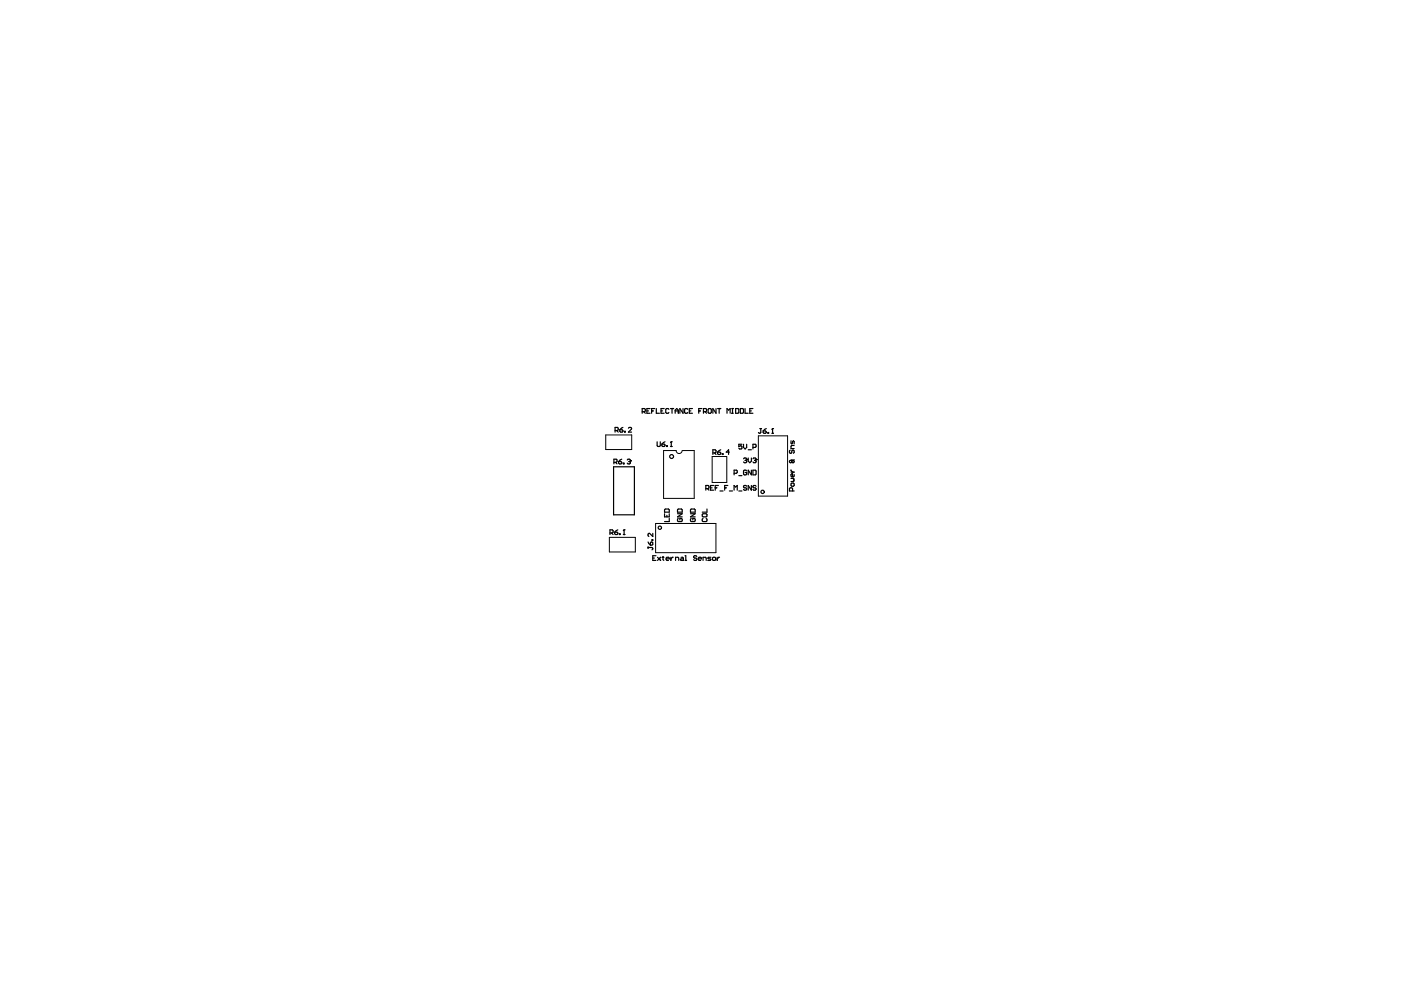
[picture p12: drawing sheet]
<svg xmlns="http://www.w3.org/2000/svg" width="297mm" height="210mm" viewBox="0 0 297 210" stroke-linecap="round" stroke-linejoin="round" font-family="sans-serif">
<path d="M128.4 92.2h5.5v3.1h-5.5zM144.6 95.5a.63 .63 0 0 1-.6 .7 .63 .63 0 0 1-.6-.7h-2.7v10.2h6.5v-10.2h-2.5M151 96.8h3.1v5.5h-3.1zM160.8 92.4h6.2v12.8h-6.2zM129.2 113.9h5.5v3.1h-5.5zM139 111h12.8v6.2h-12.8z" fill="none" stroke="#000" stroke-width=".21"/>
<g fill="none" stroke="#000" stroke-width=".25">
<path d="M130.1 99h4.4v10.2h-4.4zM130.2 98h.5l.1-.5-.1-.1h-.5v1M130.4 91.3h.5l.2-.5-.2-.2h-.5v1M130.5 98l.3 .4M130.7 91.3l.4 .3M131.2 97.9h.5l.1 .3-.5 .2zM131.4 91.1h.5l.2 .4-.5 .1zM131.8 97.4l-.6 .5M132.1 90.6l-.7 .5M132.2 98.2h.1v.2h-.1zM132.4 91.5h.2v.1h-.2zM133 97.5l.5-.1 .2 .3"/>
<path d="M133.2 90.8l.2-.2 .5 .2-.7 .8h.7M133.3 97.9h.2M133.5 97.9l.2 .1-.2 .4-.5-.2M133.7 97.7h.1M133.7 97.7l-.2 .2M136.2 87.3h.5l.1-.5-.1-.2h-.5v1M136.5 87.3l.3 .3M137.2 87.1h.3M137.8 86.6h-.6v1h.6M138.2 87.1h.3M138.8 86.6h-.6v1M139.2 86.6v1h.6"/>
<path d="M139.3 93.7v.8l.2 .2 .5-.2v-.8M140.2 87.1h.3M140.3 94.2h.5l.2 .3-.5 .2zM140.8 86.6h-.6v1h.6M141 93.7l-.7 .5M141.3 94.5h.2v.2h-.2zM141.8 86.8l-.1-.2-.5 .2v.7l.1 .1 .5-.1M142.2 86.6h.6M142.2 94.7h.3M142.3 93.7h.1M142.3 93.7v1M142.3 93.7l-.1 .1"/>
<path d="M142.5 86.6v1M143.1 87.1h.7M143.1 87.6v-.6l.4-.4 .3 .4v.6M144.8 86.6v1l-.7-1v1M145.8 86.8l-.2-.2-.5 .2v.7l.2 .1 .5-.1M146.1 87.1h.4M146.8 86.6h-.7v1h.7M148.1 87.1h.4M148.8 86.6h-.7v1M149.1 87.3h.5l.2-.5-.2-.2h-.5v1M149.5 87.3l.3 .3M150.1 86.8l.2-.2 .5 .2v.7l-.2 .1-.5-.1z"/>
<path d="M151.1 96h.5l.2-.5-.2-.1h-.5v1M151.5 96l.3 .4M151.8 86.6v1l-.7-1v1M152.1 86.6h.7M152.1 95.9h.5l.2 .3-.5 .2zM152.5 86.6v1M152.8 95.4l-.7 .5M153.1 96.2h.2v.2h-.2zM154.1 87.6v-1l.4 .4 .3-.4v1M154.6 95.9h-.6l.5-.5v1M155.1 86.6h.4M155.1 87.6h.4"/>
<path d="M155.3 86.6v1M156 86.6h.5l.1 .2v.7l-.1 .1h-.5zM157 86.6h.5l.1 .2v.7l-.1 .1h-.5zM157.3 94.2h-.7v.5l.4-.2 .3 .2-.2 .5-.5-.2M157.6 94.2v.7l.4 .3 .3-.3v-.7M157.6 97.3l.5-.2 .2 .3M158 86.6v1h.6M158 97.6h.1M158.1 97.6l.2 .2-.2 .3-.5-.2M158.3 99.9l-.2-.2-.5 .2v.6l.5 .2 .2-.5h-.3M158.3 97.4h.1M158.3 97.4l-.2 .2"/>
<path d="M158.6 95.4h.7M158.6 97.1v.7l.4 .3 .3-.3v-.7M159 87.1h.3M159.3 99.7v1l-.7-1v1M159.6 86.6h-.6v1h.6M159.6 99.7h.5l.2 .2v.6l-.2 .2h-.5zM159.6 94.9h.5l.2-.5-.2-.2h-.5v1M159.6 97.3l.5-.2 .2 .3M160 97.6h.1M160.1 97.6l.2 .2-.2 .3-.5-.2M160.3 97.4h.1M160.3 97.4l-.2 .2"/>
<path d="M161.1 90.9h.4M161.3 90.9v.8l-.2 .2-.3-.2M161.8 91.4h.5l.2 .3-.5 .2zM162.5 90.9l-.7 .5M162.8 91.7h.2v.2h-.2zM163.6 91.9h.4M163.8 90.9h.1M163.8 90.9v1M163.8 90.9l-.2 .1M167.5 95.4l-.1 .2 .1 .5 .4-.2 .1-.5 .4 .2-.2 .5M167.7 97.6h.1M167.7 97.6h-.2l-.1 .3 .1 .2 .4-.2"/>
<path d="M167.7 93.5v.4l.2 .2 .1-.5 .2-.1 .2 .1v.5M167.7 99.6l.3 .5M167.7 97.6l.2 .2M167.9 97.4l.1 .2M167.9 97.8v.1M168 97.6h.2M168 97.6l-.1 .2M168.2 97.6l.2 .3-.2 .2-.3-.2M168.4 94.4h-.5l-.2 .2v.5h.7M168.4 97.4l-.2 .2M129.3 113h.5l.2-.5-.2-.2h-.5v1M129.7 113l.3 .3"/>
<path d="M130.3 112.8h.5l.2 .4-.5 .1zM131 112.3l-.7 .5M131.3 113.2h.2v.1h-.2zM132.2 113.3h.3M132.3 112.3h.1M132.3 112.3v1M132.3 112.3l-.1 .2M137.4 116.1h.8l.2 .1-.2 .4M137.4 115.9v.3M137.4 114.9l.5 .7M137.9 115.1l.3-.2 .2 .5-.5 .2zM138.2 114.4h.2v.2h-.2z"/>
<path d="M138.4 113.1v.7l-.8-.7-.2 .2 .2 .5M138.4 118.3h.3M139.1 117.8h-.7v1h.7M139.4 118.2l.7 .6M140.1 118.2l-.7 .6M140.4 118.2h.3M140.6 118v.7l.1 .1M140.9 108.9v.7h1v-.7M140.9 108.1l.2-.2h.6l.2 .2v.5h-1zM141.2 118.5h.7l-.2-.3-.5 .1 .2 .5h.3M141.4 109.3v.3M141.9 109.9v.7h-1"/>
<path d="M142.2 118.2v.6M142.7 118.2l-.5 .3M143.2 118.8v-.6h.5l.2 .1v.5M143.6 108.9h1l-1 .7h1M143.6 108.1l.2-.2h.7l.1 .2v.5h-1zM143.8 109.9l-.2 .2 .2 .5h.7l.1-.5-.5-.2v.4M144.4 118.2l.5 .1v.5h-.5l-.2-.1 .2-.2h.5M145.2 117.8h.2v1M145.2 118.8h.4M146.4 108.9h1l-1 .7h1M146.4 108.1l.2-.2h.6l.2 .2v.5h-1zM146.6 109.9l-.2 .2 .2 .5h.6l.2-.5-.5-.2v.4"/>
<path d="M147.7 118l-.5-.2-.1 .4 .5 .1 .1 .4-.1 .1-.5-.1M148.1 118.5h.6l-.1-.3-.5 .1 .1 .5h.4M148.9 109.1l.2-.2h.6l.2 .5-.2 .2h-.6zM149.1 109.9l-.2 .2 .2 .5h.6l.2-.2-.2-.5M149.1 118.8v-.6h.5l.1 .1v.5M149.6 103.6h.5l.2-.5-.2-.2h-.5v1M149.9 107.9v.7h-1M150 103.6l.3 .3M150.6 103.4h.4M150.7 118.2h-.5l-.1 .1 .6 .4-.1 .1h-.5M151.1 118.3l.5-.1 .1 .5-.5 .1zM151.3 102.9h-.7v1h.7"/>
<path d="M151.6 103.4h.4M152.1 118.2v.6M152.3 102.9h-.7v1M152.6 118.2l-.5 .3M152.6 104.1h.7M153.6 103.4h.4M154.3 102.9h-.7v1M154.6 104.1h.7M155.6 103.9v-1l.4 .4 .3-.4v1M155.6 100.4h.5l.2-.5-.2-.2h-.5v1M156.6 104.1h.7M156.6 100.9h.7"/>
<path d="M158.3 103.1l-.5-.2-.2 .4 .5 .1 .2 .4-.2 .1-.5-.1M159.3 102.9v1l-.7-1v1M160.3 103.1l-.2-.2-.5 .2v.2l.5 .1 .2 .4-.2 .1-.5-.1M167.7 102.6l.5-.2 .2 .5-.5 .2zM167.7 101.4h.5l.2 .2-.2 .5h-.5M167.7 100.1h.7M168 104.1v-.5l-.1-.2-.5 .2v.5h1M168.4 100.6l-.2 .5-.5-.2v-.3l.3-.2v.7"/>
<circle cx="142.4" cy="96.8" r=".41"/>
<circle cx="139.9" cy="111.9" r=".35"/>
<circle cx="161.7" cy="104.3" r=".35"/>
</g>
</svg>
